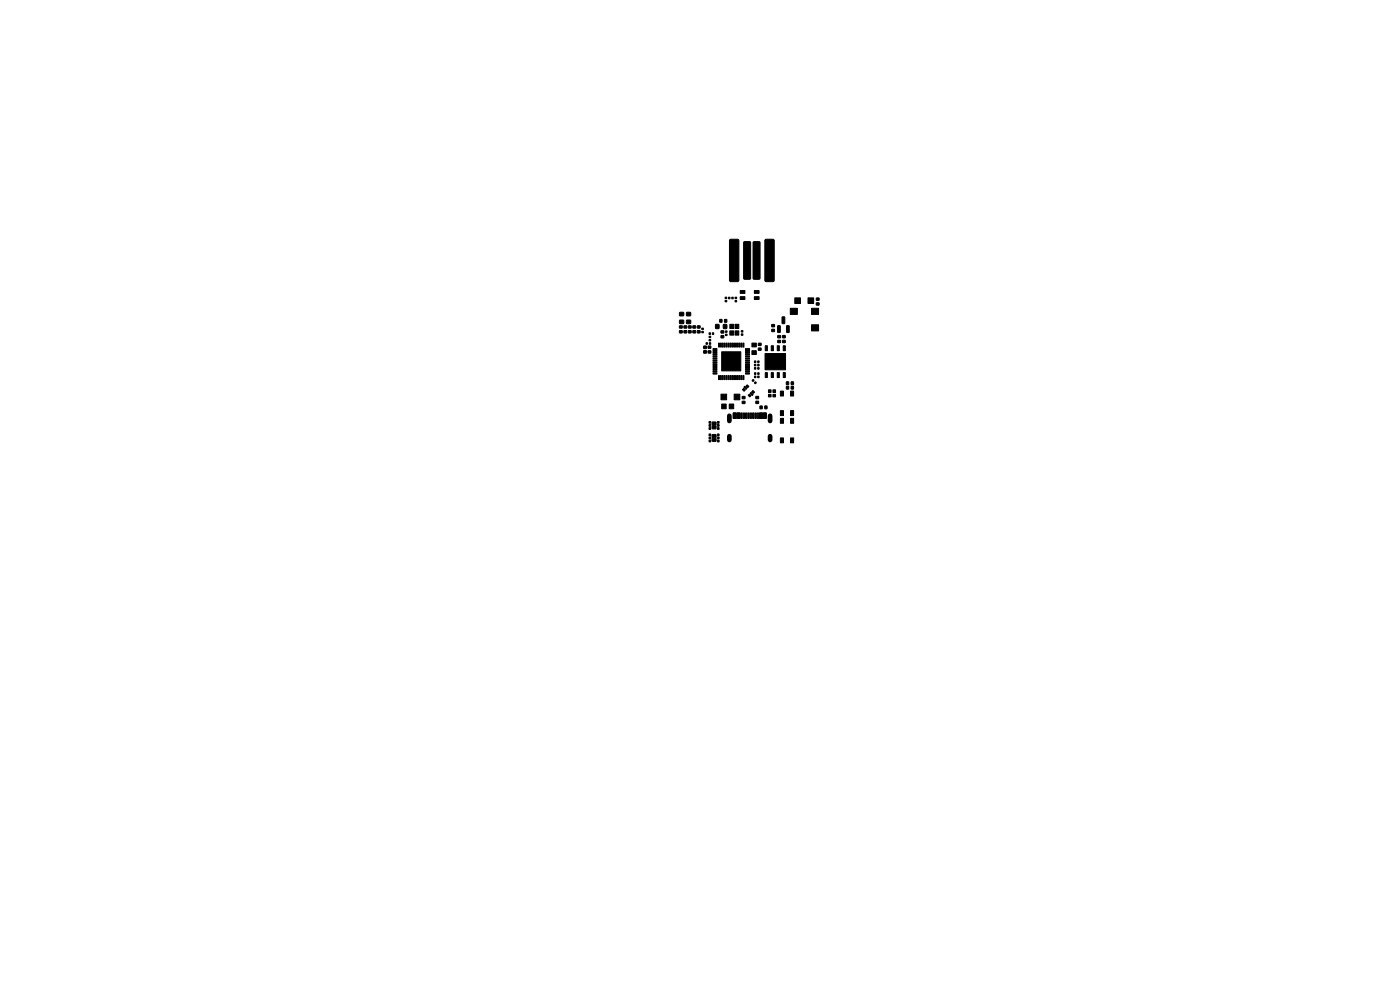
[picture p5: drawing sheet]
<svg xmlns="http://www.w3.org/2000/svg" width="297mm" height="210mm" viewBox="0 0 297 210" stroke-linecap="round" stroke-linejoin="round" font-family="sans-serif">
<g fill="#000" stroke="#000" stroke-width=".21">
<path d="M154.9 50.8h1.5l.3 .2v8.5l-.2 .2h-1.5l-.2-.2-.1-8.4zM157.8 51.3h1.2l.3 .2v7.5l-.3 .3h-1l-.2-.3zM159.8 51.3h1.2l.3 .2v7.5l-.3 .3h-1l-.3-.3zM162.3 50.9l.2-.1h1.4l.3 .2 .1 8.5-.3 .2h-1.5l-.2-.2zM144.2 70.1h.5v.5h-.5zM144.2 69.1h.5v.5h-.5zM144.2 66.3h.8v.7h-.8zM144.2 67.9h.8v.7h-.8zM145.1 70.1h.6v.5h-.6zM145.1 69.1h.6v.5h-.6zM146 70.1h.6v.5h-.6zM146 69.1h.6v.5h-.6z"/>
<path d="M145.7 66.3h.8v.7h-.8zM145.7 67.9h.8v.7h-.8zM147 70.1h.6v.5h-.6zM147 69.1h.6v.5h-.6zM147.9 70.1h.6v.5h-.6zM147.9 69.1h.6v.5h-.6zM148.9 70.3h.3v.3h-.3zM148.9 69.6h.3v.3h-.3zM149.3 74.4h.5v.5h-.5zM149.3 73.4h.5v.5h-.5zM149.8 72.7h.3v.3h-.3zM150.2 74.4h.6v.5h-.6z"/>
<path d="M150.2 73.4h.6v.5h-.6zM150.4 70.6h.3v.3h-.3zM150.4 72h.4v.3h-.4zM150.4 71.3h.4v.3h-.4zM150.5 72.7h.3v.3h-.3zM151.1 70.6h.3v.3h-.3zM151.8 68.8h.7v.9h-.7zM151.3 74h.8v.2h-.8zM151.3 74.4h.8v.2h-.8zM151.3 74.8h.8v.2h-.8zM151.3 75.2h.8v.2h-.8zM151.3 75.6h.8v.2h-.8z"/>
<path d="M151.3 76h.8v.2h-.8zM151.3 76.4h.8v.2h-.8zM151.3 76.8h.8v.2h-.8zM151.3 77.2h.8v.2h-.8zM151.3 77.6h.8v.2h-.8zM151.3 78h.8v.2h-.8zM151.3 78.4h.8v.2h-.8zM151.3 78.8h.8v.2h-.8zM151.3 79.2h.8v.2h-.8zM152.4 72.8h.2v.8h-.2zM152.7 67.8h.5v.5h-.5zM152.8 72.8h.2v.8h-.2z"/>
<path d="M153 71.2h.5v.5h-.5zM153 70.2h.5v.4h-.5zM153.1 74.6h4.1v4.1h-4.1zM153.2 72.8h.2v.8h-.2zM153.5 68.8h.7v.9h-.7zM153.6 72.8h.2v.8h-.2zM153.7 67.8h.5v.5h-.5zM154 72.8h.2v.8h-.2zM153.8 63.1h.4v.2h-.4zM153.8 63.7h.4v.3h-.4zM153.9 70.2h.3v.3h-.3zM153.9 70.9h.3v.3h-.3z"/>
<path d="M154.4 72.8h.2v.8h-.2zM154.6 63.1h.2v.3h-.2zM154.8 72.8h.2v.8h-.2zM154.8 68.8h.8v.9h-.8zM154.8 70.2h.8v.9h-.8zM155.2 72.8h.2v.8h-.2zM155.3 63.1h.2v.3h-.2zM155.6 72.8h.2v.8h-.2zM155.9 70.2h.8v.9h-.8zM155.9 68.8h.8v.9h-.8zM156 72.8h.2v.8h-.2zM156 63.1h.3v.2h-.3z"/>
<path d="M156 63.7h.3v.3h-.3zM156.4 72.8h.2v.8h-.2zM156.8 72.8h.2v.8h-.2zM157.2 72.8h.2v.8h-.2zM157.3 70.8h.3v.3h-.3zM157.3 70.1h.3v.3h-.3zM157.6 72.8h.2v.8h-.2zM157 62.9h1v.6h-1zM157 61.6h1v.6h-1zM158.2 79.2h.8v.2h-.8zM158.2 78.8h.8v.2h-.8zM158.2 78.4h.8v.2h-.8z"/>
<path d="M158.2 78h.8v.2h-.8zM158.2 77.6h.8v.2h-.8zM158.2 77.2h.8v.2h-.8zM158.2 76.8h.8v.2h-.8zM158.2 76.4h.8v.2h-.8zM158.2 76h.8v.2h-.8zM158.2 75.6h.8v.2h-.8zM158.2 75.2h.8v.2h-.8zM158.2 74.8h.8v.2h-.8zM158.2 74.4h.8v.2h-.8zM158.2 74h.8v.2h-.8zM160.1 77.3h.2v.3h-.2z"/>
<path d="M160.1 78h.2v.3h-.2zM160.1 76.6h.2v.3h-.2zM160.1 79.1h.2v.3h-.2zM159.5 72.8h.9v.8h-.9zM159.5 74.4h.9v.8h-.9zM160.9 73.8h.6v.5h-.6zM160.9 72.8h.6v.5h-.6zM160 62.9h1v.6h-1zM160 61.6h1v.6h-1zM160.8 77.3h.2v.3h-.2zM160.8 78h.2v.3h-.2zM160.8 76.6h.2v.3h-.2z"/>
<path d="M160.8 79.1h.2v.3h-.2zM162.3 79h.5v1.1h-.5zM162.3 73.3h.5v1.1h-.5zM163.7 69.9h.6v.4h-.6zM163.7 68.8h.6v.5h-.6zM163.6 79h.5v1.1h-.5zM163.6 73.3h.5v1.1h-.5zM165 69.1l.5 .1v1.3h-.5zM165 72.2h.6v.5h-.6zM165 71.2h.6v.4h-.6zM164.9 79h.4v1.1h-.4zM164.9 73.3h.4v1.1h-.4z"/>
<path d="M165.9 67.2l.6 .1-.1 1.4-.5-.1zM166 72.2h.6v.5h-.6zM166 71.2h.6v.4h-.6zM166.2 79h.4v1.1h-.4zM166.2 73.3h.4v1.1h-.4zM162.3 75h4.3v3.4h-4.3zM166.9 69.1l.5 .1v1.3h-.5zM167.7 65.4h1.5v1.3h-1.5zM168.6 63.2h1.2v1.2h-1.2zM172.2 68.9h1.5v1.3h-1.5zM172.2 65.4h1.5v1.3h-1.5zM171.4 63.2h1.2v1.2h-1.2z"/>
<path d="M173.2 63.2h.6v.5h-.6zM173.2 64.2h.6v.5h-.6zM150.4 92.1h.4v.3h-.4zM150.4 92.7h.4v.4h-.4zM150.4 93.4h.4v.3h-.4zM150.4 89.4h.4v.4h-.4zM150.4 90.1h.4v.3h-.4zM150.4 90.7h.4v.4h-.4zM151.1 92.2h.8v.6h-.8zM151.1 93h.8v.6h-.8zM151.1 89.6h.8v.5h-.8zM151.1 90.4h.8v.5h-.8z"/>
<path d="M152.2 93.4h.3v.3h-.3zM152.2 92.7h.3v.4h-.3zM152.2 92.1h.3v.3h-.3zM152.2 90.7h.3v.4h-.3zM152.2 90.1h.3v.3h-.3zM152.2 89.4h.3v.4h-.3zM152.4 79.7h.2v.8h-.2zM152.8 79.7h.2v.8h-.2zM152.9 83.6h1.2v1.2h-1.2zM153.1 85.7h1v1h-1zM153.2 79.7h.2v.8h-.2zM153.6 79.7h.2v.8h-.2z"/>
<path d="M154 79.7h.2v.8h-.2zM154.4 79.7h.2v.8h-.2zM154.7 85.7h1v1h-1zM154.8 79.7h.2v.8h-.2zM155.2 79.7h.2v.8h-.2zM155.5 87.6h.6v1.2h-.6zM155.6 79.7h.2v.8h-.2zM155.7 83.6h1.3v1.2h-1.3zM156 79.7h.2v.8h-.2zM156.3 87.6h.7v1.2h-.7zM156.4 79.7h.2v.8h-.2zM156.8 79.7h.2v.8h-.2z"/>
<path d="M157.1 87.6h.3v1.2h-.3zM157.2 79.7h.2v.8h-.2zM157.5 85.1h.5v.5h-.5zM157.5 84.1h.5v.5h-.5zM157.6 79.7h.2v.8h-.2zM157.6 87.6h.3v1.2h-.3zM157.5 82.7l.3-.3 .3 .3-.2 .3zM158.2 87.6h.2v1.2h-.2zM157.8 82.1l.2-.2 .5 .5-.2 .2zM158.6 87.6h.3v1.2h-.3zM158.3 81.9l.2-.3 .4 .4-.3 .2zM159.1 87.6h.3v1.2h-.3z"/>
<path d="M159 83.6l.3 .3-.2 .3-.4-.3zM159.7 87.6h.2v1.2h-.2zM159.1 83.5l.2-.3 .5 .5-.2 .2zM159.6 80.7l.2-.2 .2 .2-.3 .2zM159.5 83.1l.2-.3 .4 .4-.3 .3zM160.1 87.6h.4v1.2h-.4zM160.1 81.2l.2-.2 .2 .2-.3 .2zM160.1 79.8h.2v.3h-.2zM160.4 85.1h.5v.5h-.5zM160.4 84.1h.5v.5h-.5zM160.6 87.6h.3v1.2h-.3zM160.8 79.8h.2v.3h-.2z"/>
<path d="M161.1 87.6h.6v1.2h-.6zM161.2 86.1h.5v.6h-.5zM162 87.6h.5v1.2h-.5zM162.2 86.1h.5v.6h-.5zM163 82.7h.6v.6h-.6zM163 83.7h.6v.5h-.6zM164 83.7h.5v.5h-.5zM164 82.7h.5v.6h-.5zM165.6 83h.6v1h-.6zM165.6 87.1h.6v1.1h-.6zM165.6 92.9h.6v1h-.6zM165.6 88.7h.6v1.1h-.6z"/>
<path d="M166.8 82h.5v.5h-.5zM166.8 81h.5v.6h-.5zM167.7 83h.7v1h-.7zM167.7 87.1h.7v1.1h-.7zM167.9 82h.4v.5h-.4zM167.7 92.9h.7v1h-.7zM167.7 88.7h.7v1.1h-.7zM167.9 81h.4v.6h-.4z"/>
</g>
<path d="M154.7 88.2v1.1M154.7 92.5v.8M163.4 88.2v1.1M163.4 92.5v.8" fill="none" stroke="#000" stroke-width="1"/>
</svg>
